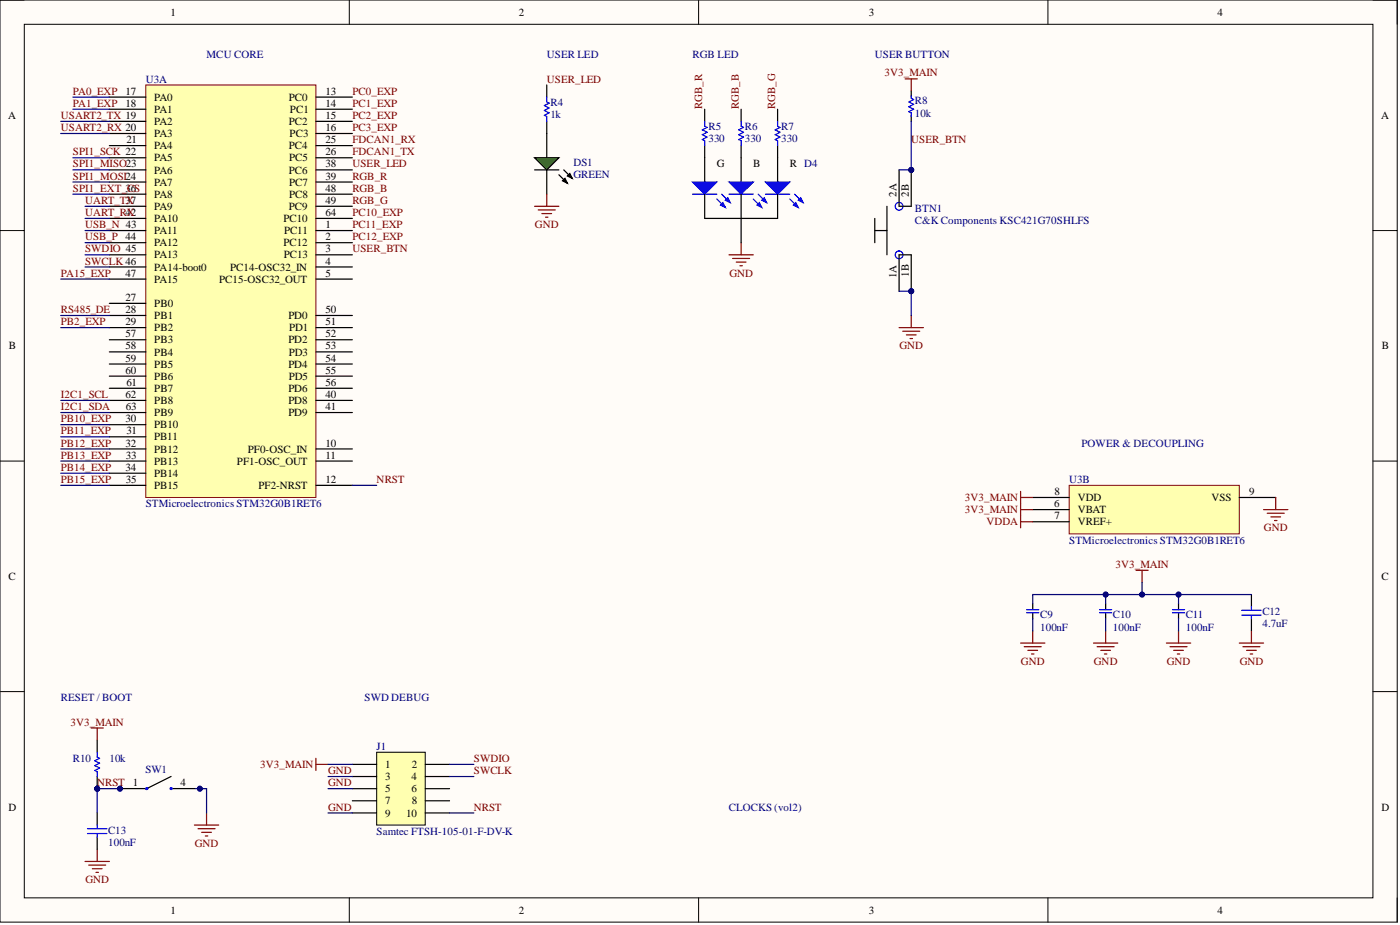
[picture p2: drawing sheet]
<svg xmlns="http://www.w3.org/2000/svg" width="292mm" height="193mm" viewBox="0 0 292 193" stroke-linecap="round" stroke-linejoin="round" font-family="sans-serif">
<defs><g id="words">
<g font-size="2.3">
<text x="35.6" y="3.3">1</text>
<text x="108.2" y="3.3">2</text>
<text x="181.3" y="3.3">3</text>
<text x="254" y="3.3">4</text>
<text x="26.2" y="19.7">17</text>
<text x="26.2" y="22.3">18</text>
<text x="32.2" y="21">PA0</text>
<text x="32.2" y="23.5">PA1</text>
<text x="60.2" y="21">PC0</text>
<text x="60.5" y="23.5">PC1</text>
<text x="67.9" y="19.7">13</text>
<text x="67.9" y="22.3">14</text>
<text x="1.7" y="24.8">A</text>
<text x="26.4" y="29.9">21</text>
<text x="32.2" y="26.1">PA2</text>
<text x="32.2" y="28.6">PA3</text>
<text x="60.2" y="26.1">PC2</text>
<text x="60.4" y="28.6">PC3</text>
<text x="67.9" y="24.8">15</text>
<text x="67.9" y="27.3">16</text>
<text x="67.9" y="29.9">25</text>
<text x="288.1" y="24.8">A</text>
<text x="32.2" y="31.1">PA4</text>
<text x="32.2" y="33.7">PA5</text>
<text x="60.2" y="31.1">PC4</text>
<text x="60.3" y="33.7">PC5</text>
<text x="67.9" y="32.4">26</text>
<text x="67.9" y="34.9">38</text>
<text x="149.6" y="34.9">G</text>
<text x="157.2" y="34.9">B</text>
<text x="164.8" y="34.9">R D4</text>
<text x="32.2" y="36.2">PA6</text>
<text x="32.2" y="38.7">PA7</text>
<text x="32.2" y="41.3">PA8</text>
<text x="60.2" y="36.2">PC6</text>
<text x="60.3" y="38.7">PC7</text>
<text x="60.3" y="41.3">PC8</text>
<text x="67.9" y="37.5">39</text>
<text x="67.9" y="40">48</text>
<text x="187.1" y="41" transform="rotate(-90 187.1 41)">2A</text>
<text x="189.6" y="41" transform="rotate(-90 189.6 41)">2B</text>
<text x="32.2" y="43.8">PA9</text>
<text x="32.2" y="46.3">PA10</text>
<text x="59.1" y="46.3">PC10</text>
<text x="60.2" y="43.8">PC9</text>
<text x="67.9" y="42.5">49</text>
<text x="67.9" y="45.1">64</text>
<text x="67.9" y="47.6">1</text>
<text x="26.2" y="50.1">44</text>
<text x="32.2" y="48.9">PA11</text>
<text x="32.2" y="51.4">PA12</text>
<text x="32.2" y="53.9">PA13</text>
<text x="59.1" y="51.4">PC12</text>
<text x="59.2" y="53.9">PC13</text>
<text x="59.3" y="48.9">PC11</text>
<text x="67.9" y="50.1">2</text>
<text x="67.9" y="52.7">3</text>
<text x="26.2" y="57.7">47</text>
<text x="32.2" y="56.5">PA14-boot0</text>
<text x="32.2" y="59">PA15</text>
<text x="45.7" y="59">PC15-OSC32_OUT</text>
<text x="48" y="56.5">PC14-OSC32_IN</text>
<text x="67.9" y="55.2">4</text>
<text x="67.9" y="57.7">5</text>
<text x="187.1" y="58" transform="rotate(-90 187.1 58)">1A</text>
<text x="189.6" y="57.7" transform="rotate(-90 189.6 57.7)">1B</text>
<text x="26.2" y="62.8">27</text>
<text x="26.2" y="65.3">28</text>
<text x="32.2" y="64">PB0</text>
<text x="67.9" y="65.3">50</text>
<text x="26.2" y="67.8">29</text>
<text x="26.2" y="70.4">57</text>
<text x="32.2" y="66.6">PB1</text>
<text x="32.2" y="69.1">PB2</text>
<text x="32.2" y="71.6">PB3</text>
<text x="60.2" y="66.6">PD0</text>
<text x="60.2" y="71.6">PD2</text>
<text x="60.3" y="69.1">PD1</text>
<text x="67.9" y="67.8">51</text>
<text x="67.9" y="70.4">52</text>
<text x="1.9" y="72.9">B</text>
<text x="26.2" y="72.9">58</text>
<text x="26.2" y="75.4">59</text>
<text x="26.2" y="78">60</text>
<text x="32.2" y="74.2">PB4</text>
<text x="32.2" y="76.7">PB5</text>
<text x="60.2" y="76.7">PD4</text>
<text x="60.2" y="74.2">PD3</text>
<text x="67.9" y="72.9">53</text>
<text x="67.9" y="75.4">54</text>
<text x="67.9" y="78">55</text>
<text x="288.3" y="72.9">B</text>
<text x="26.2" y="83">62</text>
<text x="26.4" y="80.5">61</text>
<text x="32.2" y="79.2">PB6</text>
<text x="32.2" y="81.8">PB7</text>
<text x="60.2" y="81.8">PD6</text>
<text x="60.2" y="79.2">PD5</text>
<text x="67.9" y="80.5">56</text>
<text x="67.9" y="83">40</text>
<text x="26.2" y="88.1">30</text>
<text x="26.3" y="85.6">63</text>
<text x="32.2" y="84.3">PB8</text>
<text x="32.2" y="86.8">PB9</text>
<text x="32.2" y="89.4">PB10</text>
<text x="60.2" y="84.3">PD8</text>
<text x="60.2" y="86.8">PD9</text>
<text x="67.9" y="85.6">41</text>
<text x="26.2" y="93.2">32</text>
<text x="26.3" y="95.7">33</text>
<text x="26.4" y="90.6">31</text>
<text x="32.2" y="91.9">PB11</text>
<text x="32.2" y="94.4">PB12</text>
<text x="51.7" y="94.4">PF0-OSC_IN</text>
<text x="67.9" y="95.7">11</text>
<text x="67.9" y="93.2">10</text>
<text x="26.2" y="98.2">34</text>
<text x="26.3" y="100.7">35</text>
<text x="32.2" y="96.9">PB13</text>
<text x="32.2" y="99.5">PB14</text>
<text x="49.4" y="96.9">PF1-OSC_OUT</text>
<text x="67.9" y="100.7">12</text>
<text x="32.2" y="102">PB15</text>
<text x="53.9" y="102">PF2-NRST</text>
<text x="220" y="105.8">6</text>
<text x="220" y="103.3">8</text>
<text x="224.9" y="104.5">VDD</text>
<text x="224.9" y="107.1">VBAT</text>
<text x="252.7" y="104.5">VSS</text>
<text x="260.6" y="103.3">9</text>
<text x="220" y="108.3">7</text>
<text x="224.9" y="109.6">VREF+</text>
<text x="1.8" y="121">C</text>
<text x="288.2" y="121">C</text>
<text x="80.4" y="160.2">1</text>
<text x="85.9" y="160.2">2</text>
<text x="27.7" y="164">1</text>
<text x="37.7" y="164">4</text>
<text x="80.4" y="162.8">3</text>
<text x="80.4" y="165.3">5</text>
<text x="80.4" y="167.8">7</text>
<text x="85.9" y="162.8">4</text>
<text x="85.9" y="165.3">6</text>
<text x="85.9" y="167.8">8</text>
<text x="1.8" y="169.1">D</text>
<text x="80.4" y="170.3">9</text>
<text x="84.8" y="170.3">10</text>
<text x="288.2" y="169.1">D</text>
<text x="35.6" y="190.6">1</text>
<text x="108.2" y="190.6">2</text>
<text x="181.3" y="190.6">3</text>
<text x="254" y="190.6">4</text>
</g>
<g font-size="2.3" fill="#000080">
<text x="30.4" y="17.2">U3A</text>
<text x="43.1" y="12.2">MCU CORE</text>
<text x="114.1" y="12.2">USER LED</text>
<text x="144.5" y="12.2">RGB LED</text>
<text x="182.5" y="12.2">USER BUTTON</text>
<text x="114.8" y="22">R4</text>
<text x="190.9" y="21.8">R8</text>
<text x="114.8" y="24.6">1k</text>
<text x="147.8" y="27.1">R5</text>
<text x="147.8" y="29.6">330</text>
<text x="155.4" y="27.1">R6</text>
<text x="155.4" y="29.6">330</text>
<text x="163" y="27.1">R7</text>
<text x="163" y="29.6">330</text>
<text x="190.9" y="24.3">10k</text>
<text x="119.7" y="34.7">DS1</text>
<text x="119.7" y="37.2">GREEN</text>
<text x="190.9" y="44.3">BTN1</text>
<text x="190.9" y="46.8">C&amp;K Components KSC421G70SHLFS</text>
<text x="225.6" y="93.2">POWER &amp; DECOUPLING</text>
<text x="223.1" y="100.7">U3B</text>
<text x="30.4" y="105.8">STMicroelectronics STM32G0B1RET6</text>
<text x="223.1" y="113.4">STMicroelectronics STM32G0B1RET6</text>
<text x="217" y="129">C9</text>
<text x="217" y="131.5">100nF</text>
<text x="232.2" y="129">C10</text>
<text x="232.2" y="131.5">100nF</text>
<text x="247.4" y="129">C11</text>
<text x="247.4" y="131.5">100nF</text>
<text x="263.4" y="128.3">C12</text>
<text x="263.4" y="130.9">4.7uF</text>
<text x="12.7" y="146.3">RESET / BOOT</text>
<text x="76" y="146.3">SWD DEBUG</text>
<text x="15.2" y="159">R10</text>
<text x="22.8" y="159">10k</text>
<text x="30.3" y="161.2">SW1</text>
<text x="78.6" y="156.4">J1</text>
<text x="22.6" y="173.9">C13</text>
<text x="152.1" y="169.1">CLOCKS (vol2)</text>
<text x="22.6" y="176.4">100nF</text>
<text x="78.6" y="174.1">Samtec FTSH-105-01-F-DV-K</text>
</g>
<g font-size="2.3" fill="#800000">
<text x="114.1" y="17.2">USER_LED</text>
<text x="184.5" y="16">3V3_MAIN</text>
<text x="15.2" y="19.7">PA0_EXP</text>
<text x="15.2" y="22.3">PA1_EXP</text>
<text x="73.5" y="19.7">PC0_EXP</text>
<text x="73.5" y="22.3">PC1_EXP</text>
<text x="146.5" y="22.8" transform="rotate(-90 146.5 22.8)">RGB_R</text>
<text x="154.1" y="22.8" transform="rotate(-90 154.1 22.8)">RGB_B</text>
<text x="161.7" y="22.8" transform="rotate(-90 161.7 22.8)">RGB_G</text>
<text x="12.7" y="24.8">USART2_TX 19</text>
<text x="12.7" y="27.3">USART2_RX 20</text>
<text x="73.5" y="29.9">FDCAN1_RX</text>
<text x="73.5" y="24.8">PC2_EXP</text>
<text x="73.5" y="27.3">PC3_EXP</text>
<text x="190.1" y="29.9">USER_BTN</text>
<text x="15.2" y="32.4">SPI1_SCK 22</text>
<text x="15.2" y="34.9">SPI1_MISO23</text>
<text x="73.5" y="32.4">FDCAN1_TX</text>
<text x="73.5" y="34.9">USER_LED</text>
<text x="15.2" y="37.5">SPI1_MOSI24</text>
<text x="15.2" y="40">SPI1_EXT_3C6S</text>
<text x="73.5" y="37.5">RGB_R</text>
<text x="73.5" y="40">RGB_B</text>
<text x="17.7" y="47.6">USB_N 43</text>
<text x="17.7" y="42.5">UART_T3X7</text>
<text x="17.7" y="45.1">UART_R4X2</text>
<text x="73.5" y="42.5">RGB_G</text>
<text x="73.5" y="45.1">PC10_EXP</text>
<text x="73.5" y="47.6">PC11_EXP</text>
<text x="111.6" y="47.6">GND</text>
<text x="17.7" y="52.7">SWDIO 45</text>
<text x="17.7" y="50.1">USB_P</text>
<text x="73.5" y="52.7">USER_BTN</text>
<text x="73.5" y="50.1">PC12_EXP</text>
<text x="12.7" y="57.7">PA15_EXP</text>
<text x="17.7" y="55.2">SWCLK 46</text>
<text x="152.2" y="57.7">GND</text>
<text x="12.7" y="65.3">RS485_DE</text>
<text x="12.7" y="67.8">PB2_EXP</text>
<text x="187.7" y="72.9">GND</text>
<text x="12.7" y="83">I2C1_SCL</text>
<text x="12.7" y="85.6">I2C1_SDA</text>
<text x="12.7" y="88.1">PB10_EXP</text>
<text x="12.7" y="90.6">PB11_EXP</text>
<text x="12.7" y="93.2">PB12_EXP</text>
<text x="12.7" y="95.7">PB13_EXP</text>
<text x="12.7" y="98.2">PB14_EXP</text>
<text x="12.7" y="100.7">PB15_EXP</text>
<text x="78.6" y="100.7">NRST</text>
<text x="201.3" y="104.5">3V3_MAIN</text>
<text x="201.3" y="107.1">3V3_MAIN</text>
<text x="205.8" y="109.6">VDDA</text>
<text x="263.7" y="110.9">GND</text>
<text x="232.7" y="118.5">3V3_MAIN</text>
<text x="213" y="138.7">GND</text>
<text x="228.2" y="138.7">GND</text>
<text x="243.4" y="138.7">GND</text>
<text x="258.7" y="138.7">GND</text>
<text x="14.7" y="151.4">3V3_MAIN</text>
<text x="54.2" y="160.2">3V3_MAIN</text>
<text x="68.4" y="161.5">GND</text>
<text x="98.9" y="159">SWDIO</text>
<text x="98.9" y="161.5">SWCLK</text>
<text x="20.3" y="164">NRST</text>
<text x="68.4" y="164">GND</text>
<text x="68.4" y="169.1">GND</text>
<text x="98.9" y="169.1">NRST</text>
<text x="40.6" y="176.7">GND</text>
<text x="17.8" y="184.3">GND</text>
</g>
</g></defs>
<path d="M0 0h291.5v192.4h-291.5z" fill-rule="evenodd" fill="#fffcf8"/>
<path d="M0 0h291.5v192.4h-291.5z" fill="none" stroke="#000" stroke-width=".21"/>
<path d="M5.1 5.1h281.4v182.2h-281.4z" fill-rule="evenodd" fill="#fffcf8"/>
<g fill="none" stroke="#000" stroke-width=".21">
<path d="M0 0h5.1M5.1 5.1h281.4v182.2h-281.4zM72.9 0v5.1M145.8 0v5.1M218.6 0v5.1M286.5 0h5v5.1M0 48.1h5.1M286.5 48.1h5M0 96.2h5.1M286.5 96.2h5M0 144.3h5.1M286.5 144.3h5"/>
<path d="M72.9 187.3v5.1M145.8 187.3v5.1M218.6 187.3v5.1M291.5 187.3v5.1"/>
</g>
<path d="M30.4 17.7h35.5v86.1h-35.5z" fill-rule="evenodd" fill="#ffffb0"/>
<path d="M30.4 17.7h35.5v86.1h-35.5z" fill="none" stroke="#800000" stroke-width=".21"/>
<g fill="none" stroke="#000" stroke-width=".25">
<path d="M22.8 20.3h7.6M22.8 22.8h7.6M22.8 25.3h7.6M22.8 27.8h7.6M22.8 30.4h7.6M22.8 32.9h7.6M22.8 35.4h7.6M22.8 38h7.6M65.9 20.3h7.6M65.9 22.8h7.6M65.9 25.3h7.6M65.9 27.8h7.6"/>
<path d="M65.9 30.4h7.6M65.9 32.9h7.6M65.9 35.4h7.6M65.9 38h7.6M22.8 40.5h7.6M22.8 43h7.6M22.8 45.6h7.6M22.8 48.1h7.6M22.8 50.6h7.6M22.8 53.2h7.6M22.8 55.7h7.6M22.8 58.2h7.6"/>
<path d="M65.9 40.5h7.6M65.9 43h7.6M65.9 45.6h7.6M65.9 48.1h7.6M65.9 50.6h7.6M65.9 53.2h7.6M65.9 55.7h7.6M65.9 58.2h7.6M22.8 63.3h7.6M22.8 65.8h7.6M22.8 68.3h7.6M22.8 70.9h7.6"/>
<path d="M22.8 73.4h7.6M22.8 75.9h7.6M22.8 78.5h7.6M65.9 65.8h7.6M65.9 68.3h7.6M65.9 70.9h7.6M65.9 73.4h7.6M65.9 75.9h7.6M65.9 78.5h7.6M22.8 81h7.6M22.8 83.5h7.6M22.8 86.1h7.6"/>
<path d="M22.8 88.6h7.6M22.8 91.1h7.6M22.8 93.7h7.6M22.8 96.2h7.6M22.8 98.7h7.6M65.9 81h7.6M65.9 83.5h7.6M65.9 86.1h7.6M65.9 93.7h7.6M65.9 96.2h7.6M22.8 101.3h7.6M65.9 101.3h7.6"/>
</g>
<path d="M223.1 101.3h35.5v10.1h-35.5z" fill-rule="evenodd" fill="#ffffb0"/>
<path d="M223.1 101.3h35.5v10.1h-35.5z" fill="none" stroke="#800000" stroke-width=".21"/>
<path d="M215.5 103.8h7.6M215.5 106.3h7.6M215.5 108.8h7.6M258.6 103.8h7.6" fill="none" stroke="#000" stroke-width=".25"/>
<path d="M212.9 102.5v7.6M212.9 103.8h2.6M212.9 106.3h2.6M212.9 108.8h2.6M237 119h2.6M238.3 119v2.5" fill="none" stroke="#800000" stroke-width=".25"/>
<circle cx="20.3" cy="164.5" r=".51" fill="#000080"/>
<circle cx="20.3" cy="164.5" r=".51" fill="none" stroke="#000080" stroke-width=".21"/>
<path d="M20.3 154.4v2.5M20.3 162v2.5" fill="none" stroke="#000" stroke-width=".25"/>
<circle cx="20.3" cy="164.5" r=".51" fill="#000080"/>
<circle cx="20.3" cy="164.5" r=".51" fill="none" stroke="#000080" stroke-width=".21"/>
<path d="M20.3 156.9v1l.5 .3-1 .5 1 .5-1 .5 1 .5-1 .5 .5 .3v1" fill="none" stroke="#00f" stroke-width=".25"/>
<path d="M19 151.9h2.5M20.3 151.9v2.5" fill="none" stroke="#800000" stroke-width=".25"/>
<circle cx="20.3" cy="164.5" r=".51" fill="#000080"/>
<circle cx="20.3" cy="164.5" r=".51" fill="none" stroke="#000080" stroke-width=".21"/>
<path d="M78.6 156.9h10.1v15.2h-10.1z" fill-rule="evenodd" fill="#ffffb0"/>
<path d="M78.6 156.9h10.1v15.2h-10.1z" fill="none" stroke="#000" stroke-width=".21"/>
<path d="M114.1 27.8v5.1M114.1 35.4v5.1M73.5 159.5h5.1M88.7 159.5h5.1M73.5 162h5.1M73.5 164.5h5.1M73.5 167.1h5.1M73.5 169.6h5.1M88.7 162h5.1M88.7 164.5h5.1M88.7 167.1h5.1M88.7 169.6h5.1" fill="none" stroke="#000" stroke-width=".25"/>
<g fill="none" stroke="#800000" stroke-width=".25">
<path d="M263.6 106.3h5.1M264.4 107.1h3.5M265.2 107.8h2M265.9 108.6h.5M266.2 103.8v2.5M212.9 134.2h5.1M213.7 134.9h3.5M214.5 135.7h2M215.2 136.4h.5M215.5 131.6v2.6M228.1 134.2h5.1M228.9 134.9h3.6"/>
<path d="M229.7 135.7h2M230.4 136.4h.5M230.7 131.6v2.6M243.4 134.2h5M244.1 134.9h3.6M244.9 135.7h2M245.6 136.4h.5M245.9 131.6v2.6M258.6 134.2h5M259.3 134.9h3.6M260.1 135.7h2M260.8 136.4h.6"/>
<path d="M261.1 131.6v2.6M17.7 179.7h5.1M20.3 177.2v2.5M40.6 172.1h5M41.3 172.9h3.6M42.1 173.6h2M42.8 174.4h.5M43.1 169.6v2.5M18.5 180.5h3.6M19.3 181.2h2M20 182h.5"/>
</g>
<path d="M111.5 32.9h5.1l-2.5 2.5z" fill="#00bf00"/>
<path d="M114.1 17.7v2.6M111.5 32.9h5.1l-2.5 2.5zM111.5 35.4h5.1M114.1 25.3v2.5M116.6 36.5l1.8 1.7M117.4 37.7l.5-.5 .5 1zM117.6 35.4l1.8 1.8M118.4 36.7l.5-.5 .5 1zM147 32.9v5.1" fill="none" stroke="#000" stroke-width=".25"/>
<path d="M117.4 37.7l.5-.5 .5 1zM118.4 36.7l.5-.5 .5 1z" fill="#000"/>
<path d="M114.1 20.3v1l.5 .2-1 .5 1 .5-1 .5 1 .5-1 .6 .5 .2v1" fill="none" stroke="#00f" stroke-width=".25"/>
<path d="M111.5 43h5.1M112.3 43.8h3.5M113.1 44.6h2M113.8 45.3h.5M114.1 40.5v2.5M152.1 53.2h5.1M152.9 53.9h3.5M153.6 54.7h2M154.4 55.4h.5M154.6 50.6v2.6" fill="none" stroke="#800000" stroke-width=".25"/>
<path d="M144.5 38h5.1l-2.6 2.5z" fill="#00f"/>
<path d="M144.5 38h5.1l-2.6 2.5zM149.6 41.5l1.7 1.8M150.6 40.5l1.8 1.8" fill="none" stroke="#00f" stroke-width=".25"/>
<path d="M150.3 42.8l.5-.5 .5 1z" fill="#00f"/>
<path d="M150.3 42.8l.5-.5 .5 1z" fill="none" stroke="#00f" stroke-width=".25"/>
<path d="M151.3 41.8l.5-.5 .6 1z" fill="#00f"/>
<path d="M144.5 40.5h5.1M151.3 41.8l.5-.5 .6 1z" fill="none" stroke="#00f" stroke-width=".25"/>
<path d="M154.6 32.9v5.1M154.6 45.6v5" fill="none" stroke="#000" stroke-width=".25"/>
<path d="M152.1 38h5.1l-2.6 2.5z" fill="#00f"/>
<path d="M152.1 38h5.1l-2.6 2.5zM157.2 41.5l1.7 1.8M158.2 40.5l1.8 1.8" fill="none" stroke="#00f" stroke-width=".25"/>
<path d="M157.9 42.8l.5-.5 .5 1z" fill="#00f"/>
<path d="M157.9 42.8l.5-.5 .5 1z" fill="none" stroke="#00f" stroke-width=".25"/>
<path d="M158.9 41.8l.5-.5 .6 1z" fill="#00f"/>
<path d="M152.1 40.5h5.1M158.9 41.8l.5-.5 .6 1z" fill="none" stroke="#00f" stroke-width=".25"/>
<path d="M162.2 32.9v5.1" fill="none" stroke="#000" stroke-width=".25"/>
<path d="M159.7 38h5.1l-2.6 2.5z" fill="#00f"/>
<path d="M159.7 38h5.1l-2.6 2.5zM164.8 41.5l1.7 1.8M165.8 40.5l1.8 1.8" fill="none" stroke="#00f" stroke-width=".25"/>
<path d="M165.5 42.8l.5-.5 .5 1z" fill="#00f"/>
<path d="M165.5 42.8l.5-.5 .5 1z" fill="none" stroke="#00f" stroke-width=".25"/>
<path d="M166.5 41.8l.6-.5 .5 1z" fill="#00f"/>
<path d="M147 25.3v1l.5 .3-1 .5 1 .5-1 .5 1 .5-1 .5 .5 .3v1M154.6 25.3v1l.5 .3-1 .5 1 .5-1 .5 1 .5-1 .5 .5 .3v1M162.2 25.3v1l.5 .3-1 .5 1 .5-1 .5 1 .5-1 .5 .5 .3v1M190.1 20v.5l.5 .3-1 .5 1 .5-1 .5 1 .5-1 .5 .5 .2v.8M159.7 40.5h5.1M166.5 41.8l.6-.5 .5 1z" fill="none" stroke="#00f" stroke-width=".25"/>
<path d="M190.1 19v1.3M147 22.8v2.5M147 30.4v2.5M154.6 22.8v2.5M154.6 30.4v2.5M162.2 22.8v2.5M162.2 30.4v2.5M190.1 24.1v1.2M147 40.5v5.1h15.2v-5.1M154.6 40.5v5.1" fill="none" stroke="#000" stroke-width=".25"/>
<circle cx="190.1" cy="60.8" r=".51" fill="#000080"/>
<circle cx="190.1" cy="60.8" r=".51" fill="none" stroke="#000080" stroke-width=".21"/>
<circle cx="190.1" cy="35.4" r=".51" fill="#000080"/>
<circle cx="190.1" cy="35.4" r=".51" fill="none" stroke="#000080" stroke-width=".21"/>
<g fill="none" stroke="#00f" stroke-width=".25">
<circle cx="187.6" cy="43" r=".81"/>
<circle cx="187.6" cy="53.2" r=".81"/>
</g>
<path d="M182.5 48.1h2.6M182.5 45.6v5M185.1 43v10.2M187.6 43h2.5M187.6 60.8v-7.6h2.5v7.6" fill="none" stroke="#000" stroke-width=".25"/>
<circle cx="190.1" cy="60.8" r=".51" fill="#000080"/>
<circle cx="190.1" cy="60.8" r=".51" fill="none" stroke="#000080" stroke-width=".21"/>
<path d="M187.6 35.4v7.6M190.1 35.4v7.6" fill="none" stroke="#000" stroke-width=".25"/>
<circle cx="190.1" cy="35.4" r=".51" fill="#000080"/>
<circle cx="190.1" cy="35.4" r=".51" fill="none" stroke="#000080" stroke-width=".21"/>
<path d="M188.9 16.5h2.5M190.1 16.5v2.5M187.6 68.3h5.1M188.3 69.1h3.6M189.1 69.9h2M189.9 70.6h.5M190.1 65.8v2.5M65.9 158.2v2.5M65.9 159.5h2.5" fill="none" stroke="#800000" stroke-width=".25"/>
<path d="M215.5 125.9v1.3M215.5 127.8v1.3M230.7 125.9v1.3M230.7 127.8v1.3M245.9 125.9v1.3M245.9 127.8v1.3M261.1 124v2.6M261.1 129.1v2.5M20.3 169.6v2.5M20.3 174.7v2.5M35.7 162l-5.1 2.5h-5M35.7 164.5h5.1" fill="none" stroke="#000" stroke-width=".25"/>
<g fill="none" stroke="#00f" stroke-width=".25">
<path d="M214.2 127.2h2.5M214.2 127.8h2.5M229.4 127.2h2.5M229.4 127.8h2.5M244.6 127.2h2.6M244.6 127.8h2.6M259.1 127.3h4M259.1 128.3h4M261.1 126.6v.7M261.1 128.3v.8M18.3 172.9h4M18.3 173.9h4"/>
<path d="M20.3 172.1v.8M20.3 173.9v.8"/>
<circle cx="30.6" cy="164.5" r=".19"/>
<circle cx="35.7" cy="164.5" r=".18"/>
<circle cx="35.7" cy="164.5" r=".19"/>
</g>
<path d="M238.3 121.5v2.5" fill="none" stroke="#000080" stroke-width=".25"/>
<circle cx="238.3" cy="124" r=".51" fill="#000080"/>
<circle cx="238.3" cy="124" r=".51" fill="none" stroke="#000080" stroke-width=".21"/>
<g fill="none" stroke="#000080" stroke-width=".25">
<path d="M12.7 25.3h10.1M12.7 27.8h10.1M15.2 32.9h7.6M15.2 35.4h7.6M15.2 38h7.6M15.2 40.5h7.6M17.7 53.2h5.1M17.7 55.7h5.1M17.7 50.6h5.1M17.7 48.1h5.1M17.7 43h5.1M17.7 45.6h5.1"/>
<path d="M12.7 65.8h10.1M187.6 60.8h2.5v5M12.7 83.5h10.1M12.7 86.1h10.1M73.5 101.3h5.1M68.4 159.5h5.1M93.8 159.5h5.1M68.4 162h5.1M68.4 164.5h5.1M68.4 169.6h5.1M93.8 162h5.1M93.8 169.6h5.1"/>
</g>
<circle cx="190.1" cy="60.8" r=".51" fill="#000080"/>
<circle cx="190.1" cy="60.8" r=".51" fill="none" stroke="#000080" stroke-width=".21"/>
<path d="M190.1 25.3v10.1h-2.5" fill="none" stroke="#000080" stroke-width=".25"/>
<circle cx="190.1" cy="35.4" r=".51" fill="#000080"/>
<circle cx="190.1" cy="35.4" r=".51" fill="none" stroke="#000080" stroke-width=".21"/>
<path d="M20.3 164.5v5.1" fill="none" stroke="#000080" stroke-width=".25"/>
<circle cx="20.3" cy="164.5" r=".51" fill="#000080"/>
<circle cx="20.3" cy="164.5" r=".51" fill="none" stroke="#000080" stroke-width=".21"/>
<path d="M20.3 164.5l4.7 .1" fill="none" stroke="#000080" stroke-width=".25"/>
<circle cx="20.3" cy="164.5" r=".51" fill="#000080"/>
<circle cx="20.3" cy="164.5" r=".51" fill="none" stroke="#000080" stroke-width=".21"/>
<circle cx="25" cy="164.5" r=".51" fill="#000080"/>
<circle cx="25" cy="164.5" r=".51" fill="none" stroke="#000080" stroke-width=".21"/>
<path d="M15.2 20.3h7.6M15.2 22.8h7.6M12.7 58.2h10.1M12.7 68.3h10.1M12.7 88.6h10.1M12.7 91.1h10.1M12.7 93.7h10.1M12.7 96.2h10.1M12.7 98.7h10.1M12.7 101.3h10.1M261.1 124h-45.6v1.9" fill="none" stroke="#000080" stroke-width=".25"/>
<circle cx="245.9" cy="124" r=".51" fill="#000080"/>
<circle cx="245.9" cy="124" r=".51" fill="none" stroke="#000080" stroke-width=".21"/>
<circle cx="238.3" cy="124" r=".51" fill="#000080"/>
<circle cx="238.3" cy="124" r=".51" fill="none" stroke="#000080" stroke-width=".21"/>
<circle cx="230.7" cy="124" r=".51" fill="#000080"/>
<circle cx="230.7" cy="124" r=".51" fill="none" stroke="#000080" stroke-width=".21"/>
<path d="M215.5 129.1v2.5M230.7 124v1.9M230.7 129.1v2.5" fill="none" stroke="#000080" stroke-width=".25"/>
<circle cx="230.7" cy="124" r=".51" fill="#000080"/>
<circle cx="230.7" cy="124" r=".51" fill="none" stroke="#000080" stroke-width=".21"/>
<path d="M245.9 124v1.9" fill="none" stroke="#000080" stroke-width=".25"/>
<circle cx="245.9" cy="124" r=".51" fill="#000080"/>
<circle cx="245.9" cy="124" r=".51" fill="none" stroke="#000080" stroke-width=".21"/>
<path d="M245.9 129.1v2.5M41.7 164.5h1.4v5.1" fill="none" stroke="#000080" stroke-width=".25"/>
<circle cx="41.7" cy="164.5" r=".51" fill="#000080"/>
<circle cx="41.7" cy="164.5" r=".51" fill="none" stroke="#000080" stroke-width=".21"/>
<path d="M40.8 164.5h.9" fill="none" stroke="#000080" stroke-width=".25"/>
<circle cx="41.7" cy="164.5" r=".51" fill="#000080"/>
<circle cx="41.7" cy="164.5" r=".51" fill="none" stroke="#000080" stroke-width=".21"/>
<path d="M25.6 164.5h-.6" fill="none" stroke="#000080" stroke-width=".25"/>
<circle cx="25" cy="164.5" r=".51" fill="#000080"/>
<circle cx="25" cy="164.5" r=".51" fill="none" stroke="#000080" stroke-width=".21"/>
<use href="#words"/>
</svg>
